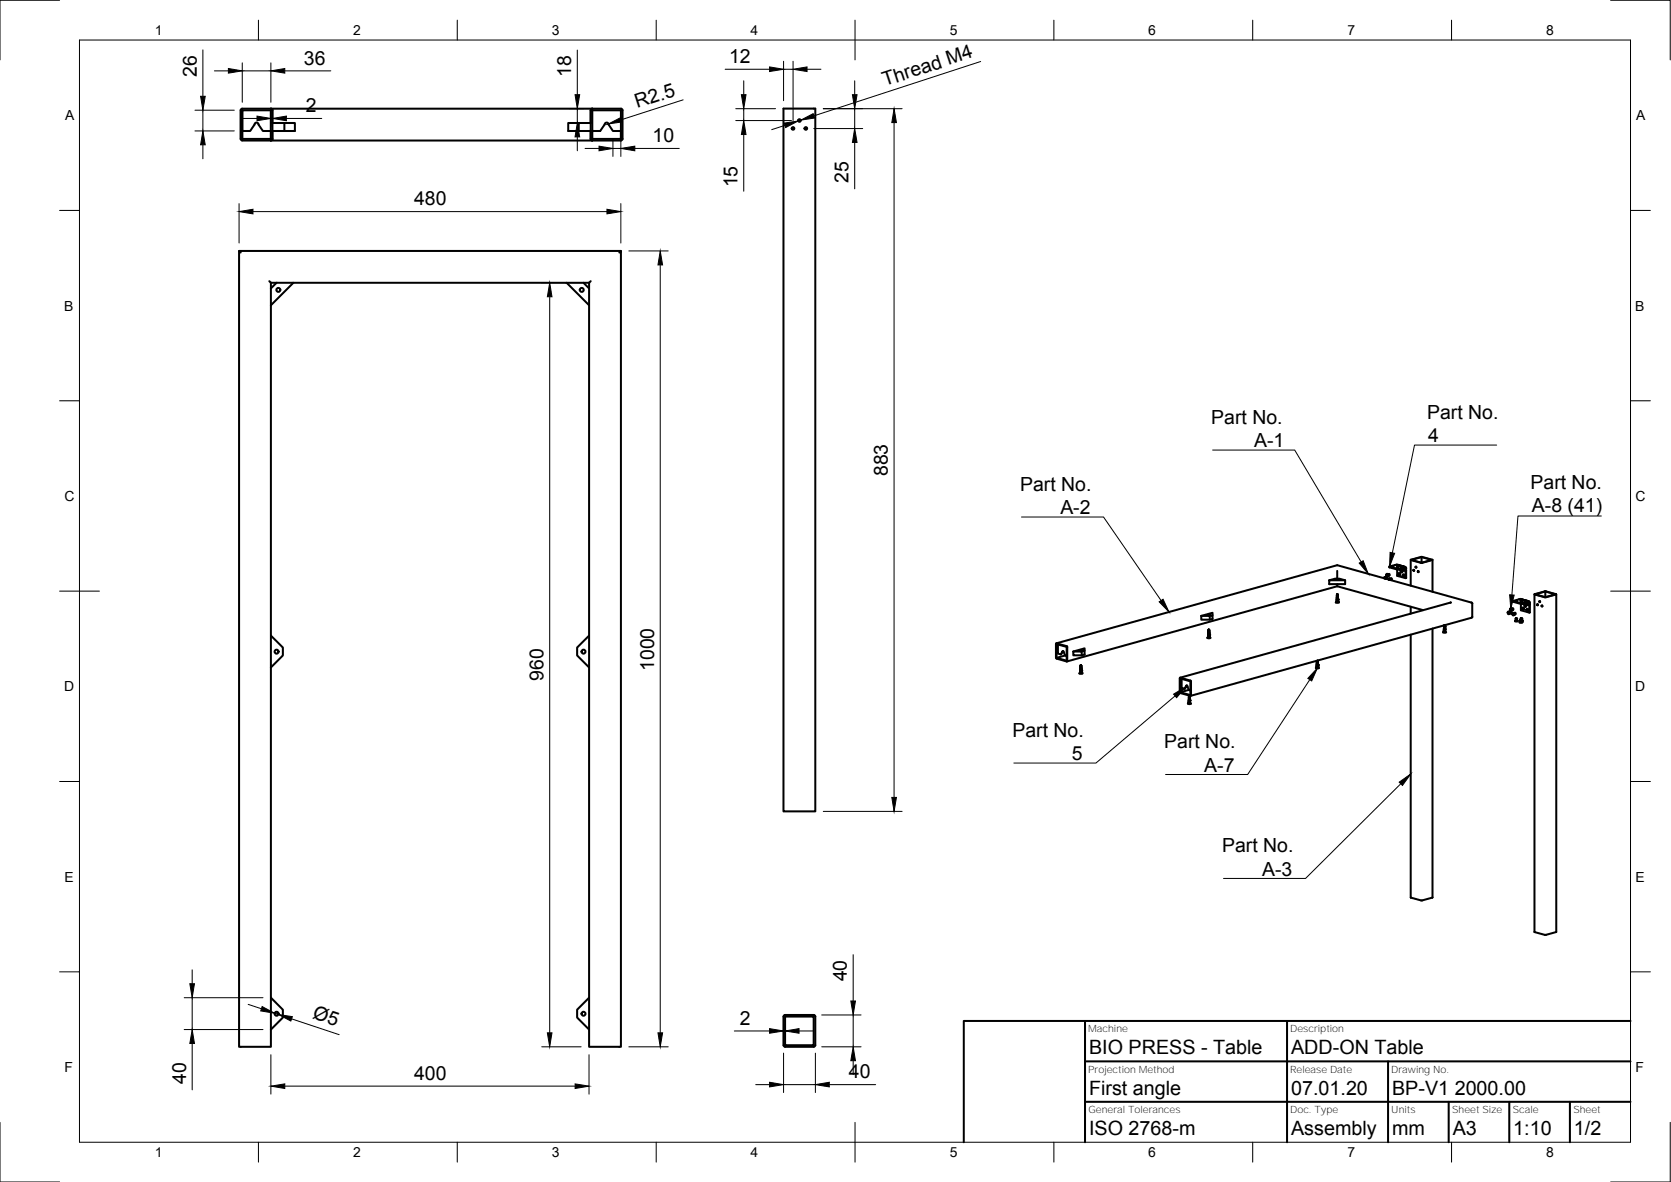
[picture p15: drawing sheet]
<svg xmlns="http://www.w3.org/2000/svg" width="420mm" height="297mm" viewBox="0 0 420 297" stroke-linecap="round" stroke-linejoin="round" font-family="sans-serif">
<defs><g id="words">
<g font-size="5">
<text x="273.8" y="265">BIO PRESS - Table</text>
<text x="324.6" y="265">ADD-ON Table</text>
<text x="273.8" y="275.1">First angle</text>
<text x="324.6" y="275.1">07.01.20</text>
<text x="350" y="275.1">BP-V1 2000.00</text>
<text x="273.8" y="285.3">ISO 2768-m</text>
<text x="324.6" y="285.3">Assembly</text>
<text x="350" y="285.3">mm</text>
<text x="365.3" y="285.3">A3</text>
<text x="380.5" y="285.3">1:10</text>
<text x="395.8" y="285.3">1/2</text>
</g>
<g font-size="4.9">
<text x="76.4" y="16.3">36</text>
<text x="183.3" y="15.9">12</text>
<text x="49.5" y="19.3" transform="rotate(-90 49.5 19.3)">26</text>
<text x="143.6" y="19.3" transform="rotate(-90 143.6 19.3)">18</text>
<text x="222.5" y="21.7" transform="rotate(-18 222.5 21.7)">Thread M4</text>
<text x="76.9" y="28.3">2</text>
<text x="160.2" y="27.2" transform="rotate(-18 160.2 27.2)">R2.5</text>
<text x="164.1" y="35.8">10</text>
<text x="185.5" y="47.1" transform="rotate(-90 185.5 47.1)">15</text>
<text x="213.4" y="46.1" transform="rotate(-90 213.4 46.1)">25</text>
<text x="104.1" y="51.6">480</text>
<text x="304.6" y="106.6">Part No.</text>
<text x="358.8" y="105.3">Part No.</text>
<text x="315.4" y="112.4">A-1</text>
<text x="359.1" y="111.2">4</text>
<text x="223.3" y="119.7" transform="rotate(-90 223.3 119.7)">883</text>
<text x="256.5" y="123.4">Part No.</text>
<text x="384.9" y="122.9">Part No.</text>
<text x="266.6" y="129.2">A-2</text>
<text x="385.2" y="128.7">A-8 (41)</text>
<text x="136.7" y="171.1" transform="rotate(-90 136.7 171.1)">960</text>
<text x="164.5" y="168.6" transform="rotate(-90 164.5 168.6)">1000</text>
<text x="254.6" y="185.2">Part No.</text>
<text x="269.5" y="191.1">5</text>
<text x="292.7" y="188.1">Part No.</text>
<text x="302.8" y="193.9">A-7</text>
<text x="307.3" y="214.2">Part No.</text>
<text x="317.4" y="220.1">A-3</text>
<text x="213" y="246.6" transform="rotate(-90 213 246.6)">40</text>
<text x="78.4" y="255.9" transform="rotate(18 78.4 255.9)">Ø5</text>
<text x="186" y="257.6">2</text>
<text x="46.8" y="272.4" transform="rotate(-90 46.8 272.4)">40</text>
<text x="104.1" y="271.4">400</text>
<text x="213.5" y="271">40</text>
</g>
<g font-size="3.5">
<text x="39" y="8.8">1</text>
<text x="88.8" y="8.8">2</text>
<text x="138.8" y="8.8">3</text>
<text x="188.7" y="8.8">4</text>
<text x="238.8" y="8.8">5</text>
<text x="288.7" y="8.8">6</text>
<text x="338.8" y="8.8">7</text>
<text x="388.8" y="8.8">8</text>
<text x="16.4" y="30.2">A</text>
<text x="411.4" y="30.2">A</text>
<text x="16.2" y="78">B</text>
<text x="411.2" y="78">B</text>
<text x="16.2" y="125.9">C</text>
<text x="411.2" y="125.9">C</text>
<text x="16.2" y="173.7">D</text>
<text x="411.2" y="173.7">D</text>
<text x="16.2" y="221.6">E</text>
<text x="411.2" y="221.6">E</text>
<text x="16.2" y="269.4">F</text>
<text x="411.2" y="269.4">F</text>
<text x="39" y="290.8">1</text>
<text x="88.8" y="290.8">2</text>
<text x="138.8" y="290.8">3</text>
<text x="188.7" y="290.8">4</text>
<text x="238.8" y="290.8">5</text>
<text x="288.7" y="290.8">6</text>
<text x="338.8" y="290.8">7</text>
<text x="388.8" y="290.8">8</text>
</g>
<g font-size="2.5">
<text x="273.6" y="259.4">Machine</text>
<text x="324.4" y="259.4">Description</text>
<text x="273.6" y="269.6">Projection Method</text>
<text x="324.4" y="269.6">Release Date</text>
<text x="349.8" y="269.6">Drawing No.</text>
<text x="273.7" y="279.8">General Tolerances</text>
<text x="324.4" y="279.7">Doc. Type</text>
<text x="349.8" y="279.8">Units</text>
<text x="365.1" y="279.8">Sheet Size</text>
<text x="380.4" y="279.8">Scale</text>
<text x="395.6" y="279.8">Sheet</text>
</g>
</g></defs>
<g fill="none" stroke="#000" stroke-width=".51">
<path d="M60.5 27.7v7.2M60.5 34.9l.4 .4M60.5 27.7l.4-.4h95.2l.4 .4v7.2l-.4 .4M60.9 27.7v7.2h7.2v-7.2h-7.2v5.2h2l1.1-1.6a.51 .51 0 0 1 .5-.5 .51 .51 0 0 1 .5 .5l1.1 1.6h2M60.9 35.3h95.2M68.1 35.3l.4-.4v-7.2l-.3-.4 .3 .3v3.3h3v2h-3v2.1l-.4 .3M71.5 30.9h2.6v2h-2.6M145.5 30.9h-2.6v2h5.6M148.5 30.9h-3v2M148.5 34.9l.4 .4M148.5 27.7v7.2M148.6 27.5l.3-.2-.4 .4z"/>
<path d="M148.9 27.7h7.2v7.2h-7.2zM152 31.3l-1.1 1.6h-2M152 31.3a.5 .5 0 0 1 .5-.5 .5 .5 0 0 1 .5 .5l1.1 1.6h2M197 27.3h8v176.6h-8zM60.1 63.1v200h8v-192M67.7 70.7l.4 .4h80M69.5 71.1l-1.4 1.4M73.8 71.1l-5.7 5.6M142.5 71.1l5.6 5.6M146.7 71.1l1.4 1.4M155.7 63.5l.4-.4v200h-8v-192l.4-.4M156.1 63.1h-96l.4 .4"/>
<path d="M357.3 140h.3M357.3 140l-2.5 .7a5.3 5.3 0 0 0 5.4 0l-2.6-.7M68.1 159.7l3 3v2l-3 3M148.1 159.7l-3 3v2l3 3M302 154.8v.9h2.2l.7-.2v-.9l-.7 .2M302 154.8h2.2v.9M303.7 154.5h.5zM303.8 159.9l.3 .1h-.2M303.8 159.8l-.1 .2 .3 .1M303.8 160h.1M303.8 159.3l.3 .2M303.8 159.3v.1l.3 .1"/>
<path d="M303.8 159.6v.1l.4 .1M303.8 158.3l.3 .1zM303.8 159l.3 .2M303.8 158.7v.2h.3M303.8 159v.2h.3M303.8 158.7h.1M303.8 159.5h.3M303.9 158.3l.1 .3M303.9 158.4l-.1 .2 .3 .1M303.9 158.4h.1M303.9 159.5l-.1 .2h.3M303.9 158.5l.1 .1"/>
<path d="M303.9 159.5h.2M303.9 158.2l.1 .1M303.9 158.2h.1M303.9 158.3v.2M304 158.6l.1 .1M304 158.7l-.1-.1 .1 .3M304 159l-.2-.1v.1M304 158.9h.1M304 158.7v.2M304 159l.1 .2M304.1 159.3l-.3-.1v.1M304.1 159.2h.1"/>
<path d="M304.1 159.5h.1M304.1 159.3v.2M304.1 159.8l-.3-.1v.2M304.1 159.7l.1 .1M304.1 159.5v.2M304.1 159.8v.2M304.1 160h.1M304.1 158.4h-.1M304.1 158.7h-.1M304.1 158.9l-.1 .1M304.1 159.2v.1M304.2 159.8h-.1"/>
<path d="M304.9 154.6v-.6l-2.9 .8M334.2 145.8l1.5-.4h1l1.5 .4h-4v1h4v-1M336 145.6h.5zM336.1 151.1l-.2 .3h.7M336.1 151.1h.1M336.1 150.8l.3 .1M336.1 150.8v.2l.3 .1M336.1 150.7v.1l.4 .1M336.1 150.9l-.1 .2 .3 .1M336.1 150.4l.3 .2M336.1 150.1l.3 .2M336.1 150.4v.1l.3 .1"/>
<path d="M336.1 150.6h.3M336.2 150l.2 .3zM336.2 149.7l.1 .1M336.2 149.5l-.1 .2 .3 .1M336.2 149.8l-.1 .2 .3 .1M336.2 149.5h.1M336.2 150.1h-.1M336.2 150.6l-.1 .1 .3 .1M336.2 149.7l.1 .3M336.2 150.6l.2 .1M336.2 149.3l.1 .1M336.2 149.3l.2 .2"/>
<path d="M336.2 149.3v.1M336.2 146.8v.5M336.2 143.5v1.9M336.2 142v.1M336.2 147.3l21.6 6M336.2 147.3l-67.9 18.9M336.3 149.5l-.1-.1 .2 .4M336.3 149.4l.1 .1M336.3 149.5v.2M336.3 150l.1 .1M336.3 149.8l.1 .2M336.4 150.3h.1"/>
<path d="M336.4 150.4l-.3-.1v.1M336.4 150.6h.1M336.4 150.7v.1M336.4 150.4v.2M336.4 151.1h.1M336.4 151.1h-.2M336.4 150.8l.1 .1M336.4 149.5h-.1M336.4 151.1l.3 .3M336.4 150.9v.2M336.4 149.8h-.1M336.4 150.1h.1"/>
<path d="M336.4 150.3v.1M336.4 150.6v.1M336.5 150.9h-.1M348 145.3l.2-.3 .3 .4M348.1 145.3h-.1M348.1 145.2v.1M348.1 145.2h.1M348.1 145.3l.1 .1M348.1 145.3h.1M348.2 145.3h.1M348.2 145.2h.1M348.2 145.2l-.1 .1"/>
<path d="M348.2 145.1v.1M348.3 145.1l.2 .3M348.3 145.3l.1 .1M348.4 145.1l.4-.1v.4M348.4 145.2h.1M348.5 145.4h.1M348.7 144.4l.1 .4M348.7 144.5h.1M348.7 144.5l.1 .1M348.7 144.4h.1M348.8 144.6v.1M348.8 145.4l-.2 .1"/>
<path d="M348.8 144.4h.1M348.8 144.4l-.1 .1M348.8 144.3l-.1 .1M348.8 144.7h.1M348.8 144.7v.1M348.8 144.7l.1 .1M348.9 144.3l.1 .1M348.9 144.4l.1 .2M348.9 144.7h.1M348.9 144.7h-.1M349 144.6l-.1 .1M349 144.3l.1 .3"/>
<path d="M349 144.4h.1M349.1 144.6h.1M349.1 144.6l-.1 .1M349.1 145.6l.3-.3 .2 .4M349.2 144.2l.2 .2-.1 .2M349.2 144.2l-.3 .1M349.3 145.5h.2M349.3 145.5l-.1 .1M349.3 145.6h.1M349.3 145.6v.1M349.3 142.4l2.1 .6M349.3 145.5v.1"/>
<path d="M349.3 145.4v.1M349.3 144.6l-.3 .1M349.4 145.4l.1 .1M349.5 145.5v.2M349.5 145.4l.3-.1 .2 .2-.3 .3M349.6 145.5h.1M349.6 145.5v.2M349.6 145.7h.1M350 142.4h.4zM350 142.4h.4M351.1 142.7h.4zM351.1 142.7h.4"/>
<path d="M351.2 141.9l1.1 .3M351.2 141.9l-.3 .1M351.2 142.4h.4zM351.3 142.4h.3M351.3 143.1v1.6l2.1 .6M351.4 142h-.6l-1.5 .4v.2l2.1 .6M351.6 142h-.2M351.7 143.1h.3M351.9 144.1l.1 .4M351.9 143l.1 .1M352 144.2h-.2v.2l.1 .1 .1-.1M352 143.1l.7 .2"/>
<path d="M352.1 142.9l.3 .3M352.3 142.2l.3 .1M352.3 142.2h-.7M352.3 143.2a.29 .29 0 0 0-.2 .5 .29 .29 0 0 0 .5 0l-.2-.5M352.4 143.3l.1 .4M352.5 142.3l-.3 .1h.8M352.5 142.9l.2 .4M352.6 143.4l-.2-.1-.1 .3 .2 .1 .1-.1M352.6 142.3l-.3 .1M352.6 142.3h-.1M352.6 142.3l.7 .2M352.7 143.3l.4 .1"/>
<path d="M353 144.4l.1 .4M353.1 144.5h-.2v.2l.1 .1 .2-.1M353.2 142.5l-1.8 .5v.2l1.8-.5M353.2 142.5a.42 .42 0 0 1 .4 .6 .42 .42 0 0 1-.7 .1v-.4h.1l.1 .4h.2l.1-.4-.2-.2M353.5 143.2l-.1 2.1h.2v-2.1M354.7 159.5l.1 66.1M354.7 140.7v6.5M354.7 152.5v1.7M354.9 140.7l2.5-.7 2.6 .7-2.6 .7zM355.4 143.2l.2 .3zM355.5 143.2l.1 .2M356 142.4l.1 .3z"/>
<path d="M356.1 142.4v.2M356.5 143.5l.2 .3zM356.6 143.5l.1 .2M357.4 140v1.4M360.2 158l-.1 67.6M360.2 140.7v8M363 158.3l.1 .1M363 158.6h.1M363 158l.1 .1M363.1 157.8h.1M363.1 157.5h.1M363.1 158.5l-.1 .1"/>
<path d="M363.1 157.2h.1M363.1 158.4l.2-.2 .1 .2-.3 .1M363.1 158.1l.2-.1-.2 .3M363.1 158.3h-.1M363.1 158.1v.2M363.1 158.4v.1M363.1 157.8l.2-.1v.1M363.1 157.7v.1M363.1 157.8v.2M363.1 158.1l.3 .1-.4 .1M363.1 157.5l.2-.1v.2l-.2 .1M363.1 157.2l.2-.1v.2"/>
<path d="M363.1 157.4v.1M363.1 157.2v.2M363.1 157.5v.2M363.2 157.1l-.1 .1M363.3 157.3l-.2 .1M363.3 157.3h.1M363.3 157.8l-.3 .2M363.3 157.3v.1l-.2 .1M363.3 157.5l.1 .2-.3 .1M363.3 157.8h.1M363.3 157.8l.1 .2h-.4M363.3 158.4l.1 .1-.4 .1"/>
<path d="M363.4 158.6h-.3M363.4 158.6l.2 .3h-.7l.2-.3M363.4 157.1l-.3 .1M364.8 151.4l-68.1 18.9M369.9 151.4l.3 .2M370 151.4l-33.8-9.4-70.6 19.7M370.2 155.1l-.2 .1-70.6 19.7M370.2 151.6v3.5M370.2 155.1h.1M370.2 151.6h.1M379.2 154.1h.1M379.2 153.8v.2"/>
<path d="M379.2 154.1l.1 .1M379.2 153.8h.1M379.3 154v.1M379.3 153.9v.1M379.3 153.9h.1M379.3 154.2h.1M379.3 153.8v.1M379.3 154.1h.1M379.3 154.1l.1 .1M379.3 153.8h.1M379.4 154.2h-.1M379.4 153.8l.1 .2"/>
<path d="M379.4 154.2h.1M379.4 153.7l.1 .1M379.5 153.8l.4-.1v.4M379.5 154.1h.1M379.5 153.8l.1 .4M379.6 153.8h.1M379.6 153.8v.1M379.6 154h.1M379.7 153.2l.2 .2M379.8 153.1h-.1M379.8 153.1l.1 .2M379.8 153.1h.1"/>
<path d="M379.8 153v.1M379.8 153h.1M379.9 153l-.1 .1M379.9 153h.1M379.9 154.1h-.3M379.9 153.3h.1M380 153v.1M380 153.3v.1M380 153.4h.1M380 152.9l.1 .1M380 153.1l-.1 .3M380 153l.3-.1 .2 .1-.3 .3"/>
<path d="M380.1 153v.1M380.1 153l.1 .3M380.1 153h.1M380.2 153.2h.1M380.2 153.3l-.1 .1M380.3 154.3l.1 .2M380.4 154.3v.1M380.4 154.2v.1M380.4 154.1l-.1 .2M380.4 154.2h.1M380.4 151l2.1 .6M380.4 154.1v.1"/>
<path d="M380.4 154.4h.1M380.4 154.1h.1M380.5 154.4h.1M380.5 154.1v.1M380.5 154.1h-.1M380.5 154.5h.1M380.5 154.2h.1M380.6 154l.1 .1M380.6 154.3l-.1 .2M380.6 154.2v.1M380.6 154.1l.3-.1 .2 .1-.1 .3-.3 .1M380.7 154.2h.1"/>
<path d="M380.7 154.1l.1 .3M380.7 154.1v.1M380.7 154.3v.1M380.7 154.4v.1M380.8 154.3h.1M381 155.9v.1M381.1 151.1h.4zM381.1 155.4v.5M381.1 155.4h.4zM381.1 155.9h.4M381.1 151.1h.4M381.1 156h.1"/>
<path d="M381.3 156h.1M381.5 155.4l.1 .7h-.6l.1-.2M381.5 156h-.1M381.5 155.9v.1M382.2 156.3h.1M382.2 155.8l-.1 .7h.7l-.2-.3M382.2 156v.1M382.2 151.4h.4zM382.2 155.7h.4zM382.2 156.2h.4M382.2 151.4h.4M382.3 150.5l.4 .1"/>
<path d="M382.4 150.5l-.4 .1M382.4 151h.4zM382.4 155.4v.3M382.4 155.4h.4zM382.4 151h.3M382.4 156.3h.1M382.4 151.8v1.6l2.1 .6M382.5 151.6l1.8-.5a.42 .42 0 0 1 .4 .6 .42 .42 0 0 1-.7 .1v-.4l.2 .1v.3h.2l.1-.5-2 .5zM382.6 156.3h.1M382.6 155.8v.4M382.7 156.3h.1M382.7 150.6h-.8l-1.5 .4v.2l2.1 .6"/>
<path d="M382.7 150.6l.7 .2M382.7 150.8h.6M382.7 156h.1M382.8 155.9l.1 .2-.3 .1M382.8 155.9h-.2M382.8 155.4v.5M382.8 155.9h.1M382.9 151.7l.6 .2M383 152.8l.1 .4M383 151.7l.1 .1M383.1 152.8h-.2v.2l.1 .2 .2-.2M383.3 151.6l.2 .3"/>
<path d="M383.4 150.8l.4 .1M383.4 150.8h-.1M383.4 151.9a.29 .29 0 0 0-.1 .4 .29 .29 0 0 0 .4 0l-.1-.4M383.5 151.9l.3 .1M383.5 152l.1 .4M383.6 150.9l-.3 .1h.7M383.6 151.5l.2 .5M383.7 152h-.2v.2l.1 .2 .1-.2M383.7 150.9l-.3 .1M383.7 150.9h-.1M383.8 150.9l.7 .2M383.8 152l.4 .1"/>
<path d="M384.1 151h-.1M384.1 153.1l.1 .4M384.2 153.2l-.1-.1-.1 .2 .2 .2 .1-.2M384.6 151.9l-.1 2.1 .2-2.1M385.8 149.4v84.8M385.9 149.4a5.5 5.5 0 0 0 5.3 0M386 149.4l2.6-.8 2.5 .8-2.5 .7zM386.5 151.8l.2 .3zM386.6 151.9l.1 .2M387.1 151.1l.1 .2zM387.2 151.1l.1 .2M387.6 152.2l.2 .2z"/>
<path d="M387.8 152.2v.2M388.6 148.6v1.5M391.2 149.4v-.1a5.3 5.3 0 0 0-5.4 0l.1 .1M391.3 149.4v84.8M265.6 161.7l2.7 .7v3.8l-2.7-.8zM266 162v2.3l.7 .2 .4-.7M267.1 163.8l-.4 .7M267.1 163.8l.3-.1 .4 1.1 .4 .1M267.3 163.6l-.1 .2M267.8 164.7l-2.1 .6 2.5 .7v-3.4l-2.5-.7v3.4M269.9 163.7v1h2.1l.7-.2v-1l-.7 .2M269.9 163.7h2.1v1"/>
<path d="M271.5 163.5h.5zM271.6 168.8v.1l.2 .1M271.7 168.9v.1M271.7 168.2l-.1 .2 .4 .1M271.7 168l.2 .1M271.7 167.7v.1l.2 .1M271.7 167.9v.2l.2 .1M271.7 167.7h.1M271.7 167.4l.2 .2M271.7 167.3l.1 .1M271.7 169l-.3 .2M271.7 167.2l.1 .1"/>
<path d="M271.7 167.3v.1M271.7 167.4h.1M271.7 167.2l.2 .1M271.8 167.4v.2M271.9 167.6l-.2-.1 .2 .3M271.9 167.9l-.2-.1v.2M271.9 167.8v.1M271.9 167.6v.2M271.9 167.9v.2M271.9 168.5h.1M271.9 168.5l-.2-.1 .2 .3M271.9 168.2l-.2-.1v.2l.3 .2"/>
<path d="M271.9 168.1v.1M271.9 168.2v.2M271.9 168.5l-.3 .1 .4 .1M271.9 168.9l.3 .4-.8-.1M271.9 169h-.2M271.9 168.8l-.3-.1v.2l.3 .1M271.9 168.7h.1M271.9 168.5v.2M271.9 168.8v.1M271.9 168.9h.1M271.9 167.3l-.1 .1M271.9 167.6h.1"/>
<path d="M271.9 167.9h.1M271.9 168.2h.1M272 168.5h-.1M272 168.7l-.1 .1M272.7 163.5v-.6l-2.8 .8M297.1 170.6v2.3l.7 .2M298.2 172.5l-.4 .6zM298.2 172.4l.3-.1 .5 1.1 .3 .1M298.4 172.3l-.1 .1M298.9 176.5v.1M298.9 176.2v.1M298.9 176h.1"/>
<path d="M298.9 175.7h.1M298.9 175.4h.1M298.9 174.8h.1M298.9 174.8l.1 .1M298.9 176.5h.1M298.9 175.1l.1 .1M298.9 176l.3-.1-.3 .3M298.9 176.3l.3-.1v.1M298.9 175.9v.1M298.9 176.2h.1M298.9 173.4l-2.1 .6v-3.5l2.5 .7v3.5l-2.5-.7M298.9 176v.2"/>
<path d="M298.9 176.3v.2M299 175.6l-.1 .1M299 176l.3 .1-.4 .1M299 175.2l.1-.1-.1 .3M299 175.4h-.1M299 175.2v.2M299 175.4v.2M299 175.1h-.1M299 174.9h.1M299 174.8v.3M299.1 174.8l-.1 .3M299.1 174.9h.1"/>
<path d="M299.1 175.4l-.1 .2M299.1 174.9l-.2 .2M299.1 175.2h.1M299.1 175.5h.1M299.2 175.8l-.3 .1M299.2 175.8v-.2l-.2 .1-.1 .2M299.2 175.3l-.2 .1M299.2 175.2v.1l-.3 .1M299.2 175.5v.1l-.3 .1M299.2 175.7v.2l-.3 .1M299.2 176.3h.1M299.2 176.5h-.2"/>
<path d="M299.2 176.5l.2 .4h-.7l.2-.3M299.2 176.3l-.3 .2M299.2 176.5l-.3 .1M299.2 176.3v.2h-.3M299.5 171.3l-.2-.3-2.6-.7v3.8l2.7 .7 .1-3.5M303.6 160.3l.3 .1 .4-.1M303.8 160l-.2 .3M304.1 160l.2 .3M330.9 167.8l.3 .2 .4-.2M331 167.3h.1M331 167.6h.1M331 167l.1 .1"/>
<path d="M331.1 166.7v.1M331.1 166.5h.1M331.1 167.6l-.2 .3M331.1 167.5l-.1 .1M331.1 166.2h.1M331.1 167.3l.3-.1v.2l-.3 .1M331.1 167.1l.3-.2-.1 .3-.2 .1M331.1 167.1v.2M331.1 167.3v.2M331.1 166.8l.2-.1v.1M331.1 166.7h.1M331.1 167h-.1"/>
<path d="M331.1 166.8v.2M331.1 167.1l.3 .1-.3 .1M331.2 166.5l.1-.1v.1M331.2 166.2l.1-.1v.2M331.2 166.4l-.1 .1M331.2 166.2v.2M331.2 166.5l-.1 .2M331.2 166.1l-.1 .1M331.2 166v.1M331.3 166l-.1 .1M331.3 166.3l-.1 .1M331.3 166.2v.1"/>
<path d="M331.3 166.5l-.2 .2M331.3 166.8l-.2 .2M331.3 166.3l-.2 .2M331.3 166.5l.1 .2h-.3M331.3 166.5h.1M331.3 166.8h.1M331.4 166l-.3 .2M331.4 166.8v.1l-.4 .1M331.4 167.6h-.3M331.4 167.4v.1l-.4 .1M331.4 167.6l.2 .3M354.8 225.6a5.4 5.4 0 0 0 5.3 0"/>
<path d="M391.3 234.2h-.1a5.4 5.4 0 0 1-5.4 0M68.1 250.7l3 3v2l-3 3M148.1 250.7l-3 3v2l3 3M197.4 255.5h7.2v7.2h-7.2zM272.8 256.6v30.4M323.6 256.6v30.4M410 256.6h-167.7v30.4M197 262.7v-7.2l.2-.4h7.4l.4 .4v7.2M205 262.7l-.4 .3-7.2 .1-.4-.4M272.8 266.7h137.2M272.8 276.9h137.2M349 266.7v20.3"/>
<path d="M364.3 276.9v10.1M379.5 276.9v10.1M394.7 276.9v10.1"/>
<circle cx="199.4" cy="32.3" r=".33"/>
<circle cx="201" cy="30.3" r=".33"/>
<circle cx="202.6" cy="32.3" r=".33"/>
<circle cx="70" cy="72.9" r=".5"/>
<circle cx="146.3" cy="72.9" r=".5"/>
<circle cx="348.8" cy="144.5" r=".3"/>
<circle cx="351.8" cy="144.4" r=".3"/>
<circle cx="353" cy="144.7" r=".3"/>
<circle cx="353.3" cy="142.9" r=".26"/>
<circle cx="379.4" cy="154" r=".3"/>
<circle cx="379.9" cy="153.2" r=".3"/>
<circle cx="380.5" cy="154.4" r=".3"/>
<circle cx="383" cy="153" r=".3"/>
<circle cx="384.1" cy="153.4" r=".3"/>
<circle cx="384.4" cy="151.6" r=".26"/>
<circle cx="69.5" cy="163.8" r=".5"/>
<circle cx="146.7" cy="163.8" r=".5"/>
<circle cx="69.5" cy="254.8" r=".5"/>
<circle cx="146.7" cy="254.8" r=".5"/>
</g>
<g fill="#000">
<circle cx="303.8" cy="159.8" r=".25"/>
<circle cx="303.8" cy="159.3" r=".25"/>
<circle cx="303.8" cy="159.6" r=".25"/>
<circle cx="304.1" cy="159.5" r=".25"/>
<circle cx="336.1" cy="151.1" r=".25"/>
<circle cx="336.1" cy="150.7" r=".25"/>
<circle cx="336.1" cy="150.9" r=".25"/>
<circle cx="336.1" cy="150.4" r=".25"/>
<circle cx="336.2" cy="149.8" r=".25"/>
<circle cx="336.4" cy="150.7" r=".25"/>
<circle cx="336.4" cy="151.1" r=".25"/>
<circle cx="348.1" cy="145.3" r=".25"/>
<circle cx="348.1" cy="145.2" r=".25"/>
<circle cx="348.2" cy="145.3" r=".25"/>
<circle cx="348.2" cy="145.1" r=".25"/>
<circle cx="348.3" cy="145.2" r=".25"/>
<circle cx="348.4" cy="145.3" r=".25"/>
<circle cx="348.6" cy="144.6" r=".25"/>
<circle cx="348.6" cy="144.4" r=".25"/>
<circle cx="348.6" cy="144.5" r=".25"/>
<circle cx="348.7" cy="144.7" r=".25"/>
<circle cx="348.7" cy="144.3" r=".25"/>
<circle cx="348.7" cy="144.6" r=".25"/>
<circle cx="348.7" cy="144.4" r=".25"/>
<circle cx="348.7" cy="144.5" r=".25"/>
<circle cx="348.8" cy="144.8" r=".25"/>
<circle cx="348.8" cy="144.3" r=".25"/>
<circle cx="348.8" cy="144.6" r=".25"/>
<circle cx="348.8" cy="144.7" r=".25"/>
<circle cx="348.8" cy="144.4" r=".25"/>
<circle cx="348.9" cy="144.7" r=".25"/>
<circle cx="348.9" cy="144.4" r=".25"/>
<circle cx="348.9" cy="144.6" r=".25"/>
<circle cx="348.9" cy="144.5" r=".25"/>
<circle cx="349.2" cy="145.6" r=".25"/>
<circle cx="349.2" cy="145.5" r=".25"/>
<circle cx="349.3" cy="145.5" r=".25"/>
<circle cx="349.3" cy="145.6" r=".25"/>
<circle cx="349.3" cy="145.7" r=".25"/>
<circle cx="349.4" cy="145.5" r=".25"/>
<circle cx="349.5" cy="145.5" r=".25"/>
<circle cx="349.5" cy="145.7" r=".25"/>
<circle cx="363.1" cy="158.6" r=".25"/>
<circle cx="363.2" cy="157.1" r=".25"/>
<circle cx="363.3" cy="157.5" r=".25"/>
<circle cx="363.3" cy="158.1" r=".25"/>
<circle cx="379.2" cy="154" r=".25"/>
<circle cx="379.2" cy="154.1" r=".25"/>
<circle cx="379.2" cy="153.8" r=".25"/>
<circle cx="379.3" cy="153.9" r=".25"/>
<circle cx="379.3" cy="154.2" r=".25"/>
<circle cx="379.3" cy="153.8" r=".25"/>
<circle cx="379.3" cy="154.1" r=".25"/>
<circle cx="379.4" cy="153.8" r=".25"/>
<circle cx="379.4" cy="154.2" r=".25"/>
<circle cx="379.4" cy="153.9" r=".25"/>
<circle cx="379.5" cy="154" r=".25"/>
<circle cx="379.5" cy="154.1" r=".25"/>
<circle cx="379.8" cy="153.3" r=".25"/>
<circle cx="379.8" cy="153.2" r=".25"/>
<circle cx="379.8" cy="153.1" r=".25"/>
<circle cx="379.8" cy="153" r=".25"/>
<circle cx="379.8" cy="153.4" r=".25"/>
<circle cx="379.9" cy="153.1" r=".25"/>
<circle cx="379.9" cy="153.2" r=".25"/>
<circle cx="379.9" cy="153.3" r=".25"/>
<circle cx="379.9" cy="153.4" r=".25"/>
<circle cx="379.9" cy="153" r=".25"/>
<circle cx="380" cy="153.4" r=".25"/>
<circle cx="380" cy="153.1" r=".25"/>
<circle cx="380" cy="153.3" r=".25"/>
<circle cx="380" cy="153.2" r=".25"/>
<circle cx="380.3" cy="154.4" r=".25"/>
<circle cx="380.3" cy="154.2" r=".25"/>
<circle cx="380.4" cy="154.2" r=".25"/>
<circle cx="380.4" cy="154.5" r=".25"/>
<circle cx="380.4" cy="154.1" r=".25"/>
<circle cx="380.4" cy="154.3" r=".25"/>
<circle cx="380.4" cy="154.4" r=".25"/>
<circle cx="380.5" cy="154.1" r=".25"/>
<circle cx="380.5" cy="154.5" r=".25"/>
<circle cx="380.6" cy="154.5" r=".25"/>
<circle cx="380.6" cy="154.2" r=".25"/>
<circle cx="380.6" cy="154.4" r=".25"/>
<circle cx="381" cy="156" r=".25"/>
<circle cx="382.2" cy="156.3" r=".25"/>
<circle cx="382.2" cy="156" r=".25"/>
<circle cx="382.7" cy="156.3" r=".25"/>
<circle cx="271.6" cy="168.9" r=".25"/>
<circle cx="271.6" cy="168.8" r=".25"/>
<circle cx="271.7" cy="168.2" r=".25"/>
<circle cx="271.7" cy="167.9" r=".25"/>
<circle cx="271.9" cy="168.5" r=".25"/>
<circle cx="271.9" cy="169" r=".25"/>
<circle cx="298.9" cy="176.6" r=".25"/>
<circle cx="299.2" cy="176" r=".25"/>
<circle cx="303.8" cy="160" r=".25"/>
<circle cx="331.1" cy="167.6" r=".25"/>
<circle cx="331.4" cy="167.1" r=".25"/>
<circle cx="331.4" cy="167.4" r=".25"/>
</g>
<g fill="none" stroke="#000" stroke-width=".25">
<path d="M15 .1h-15v15M20 10.1h390v276.9h-390zM51 12.5v11.7M53.9 17.8h3.5M60.9 15.8v9.9M60.9 17.8h7.2M65 5.1v5M68.1 15.8v9.9M71.6 17.8h11.6M115 5.1v5M145.2 12.6v11.2M165 5.1v5"/>
<path d="M182.3 17.4h11.2M197 15.4v9.9M197 17.4h2.4M199.4 15.4v14.9M202.9 17.4h3.5M215 5.1v10M246.6 15.5l-41.9 13.6M265 5.1v5M315 5.1v5M365 5.1v5M405 .1h15v15M49 32.9h9.9"/>
<path d="M49 27.7h9.9M51 27.7v5.2M51 36.4v3.5M61.1 29.8h3.5M68.1 29.7v2.1M68.1 29.8h.4M68.5 29.7v2.1M72 29.8h8.9M143.2 30.9h3.3M143.2 27.3h3.7M145.2 27.3v3.6M145.2 34.4v3.5"/>
<path d="M147.1 37.3h3.5M153 31.1l-.5 .2M154.1 34.9v4.4M154.1 37.3h2M156.1 34.9v4.4M159.6 37.3h11.2M171.8 25.1l-15.5 5M185 27.3h10M185 30.3h14M187 20.3v3.5M187 27.3v3M187 33.8v14.3"/>
<path d="M197.4 31.5l-3.4 1.1M201.3 30.2l-.6 .2M204.6 32.3h12.3M207 27.3h19.8M214.9 20.3v3.5M214.9 27.3v5M214.9 35.8v11.7M224.8 30.8v169.6M15 52.9h5M60.1 51.2v9.9M63.6 53.2h89M156.1 51.2v9.9"/>
<path d="M410 52.9h5M136.2 71.1h9.9M138.2 74.6v185M158.1 63.1h9.9M166 66.6v193M15 100.7h5M304.9 113.1h20.6l16.7 28.1M376.3 111.9h-20.6l-5.6 27M410 100.7h5M256.8 129.9h20.7l14.5 21M402.7 129.7h-21l-1.5 19.8M15 148.6h10"/>
<path d="M405 148.6h10M295.5 174.9l-19.9 16.9h-20.7M329.3 170.8l-15.6 23.8h-20.6M15 196.4h5M352.2 197l-23.9 23.8h-20.7M410 196.4h5M207 203.9h19.8M214.5 239.9v11.7M15 244.2h5M46.3 250.7h19.8M46.3 258.7h19.8M48.3 243.7v3.5"/>
<path d="M48.3 250.7v8M62.4 252.4l3.3 1.1M69 254.6l1 .3M73.3 256l12 4M184.6 259.1h8.9M197 257.5v3.6M197 259.1h.4M197.4 257.5v3.6M200.9 259.1h3.5M206.6 255.1h9.9M214.5 255.1v8M410 244.2h5"/>
<path d="M48.3 262.2v11.7M68.1 265.1v9.9M71.6 273h73M136.2 263.1h9.9M148.1 265.1v9.9M158.1 263.1h9.9M190 272.6h3.5M197 264.7v9.9M197 272.6h8M205 264.7v9.9M206.6 263.1h9.9M208.5 272.6h11.7"/>
<path d="M214.5 266.6v3.5M0 282.1v14.9h15M65 287v5M115 287v5M165 287v5M215 282.1v9.9M265 287v5M315 287v5M365 287v5M420 282.1v14.9h-15"/>
</g>
<g fill="#000" stroke="#000" stroke-width=".25">
<path d="M57.4 17.2l3.5 .6-3.5 .6zM68.1 17.8l3.5-.6v1.2zM193.5 16.8l3.5 .6-3.5 .6zM199.4 17.4l3.5-.6v1.2zM51 32.9l.6 3.5h-1.2zM50.4 24.2h1.2l-.6 3.5zM64.6 29.2l3.5 .6-3.5 .5zM68.5 29.8l3.5-.6v1.1zM145.2 30.9l.6 3.5h-1.2zM144.6 23.8h1.2l-.6 3.5zM150.6 36.7l3.5 .6-3.5 .6zM153 31.1l3.1-1.6 .4 1.1z"/>
<path d="M156.1 37.3l3.5-.6v1.2zM186.4 23.8h1.2l-.6 3.5zM187 30.3l.6 3.5h-1.2zM197.2 30.9l3.5-.5-3.2 1.7zM201.3 30.2l3.2-1.6 .3 1.1zM214.3 23.8h1.2l-.6 3.5zM214.9 32.3l.6 3.5h-1.2zM224.8 27.3l.6 3.5h-1.2zM60.1 53.2l3.5-.6v1.1zM152.6 52.6l3.5 .6-3.5 .5zM138.2 71.1l.6 3.5h-1.2zM166 63.1l.6 3.5h-1.2z"/>
<path d="M349.5 138.8l1.2 .3-1.3 3.3zM291.5 151.2l.9-.6 1.5 3.2zM341.8 141.5l1-.6 1.2 3.3zM379.6 149.5h1.1l-.8 3.5zM295.1 174.4l3-1.8-2.3 2.7zM331.3 167.9l-1.5 3.2-1-.6zM351.8 196.6l2.9-2.1-2.1 2.9zM224.2 200.4h1.2l-.6 3.5zM47.7 247.2h1.2l-.6 3.5zM65.9 252.9l3.1 1.7-3.4-.6zM70 254.9l3.5 .6-.4 1.1zM137.6 259.6h1.2l-.6 3.5z"/>
<path d="M165.4 259.6h1.2l-.6 3.5zM193.5 258.5l3.5 .6-3.5 .6zM197.4 259.1l3.5-.6v1.2zM213.9 251.6h1.2l-.6 3.5zM48.3 258.7l.6 3.5h-1.2zM68.1 273l3.5-.6v1.1zM144.6 272.4l3.5 .6-3.5 .5zM193.5 272l3.5 .6-3.5 .5zM205 272.6l3.5-.6v1.1zM214.5 263.1l.6 3.5h-1.2z"/>
</g>
<use href="#words"/>
</svg>
